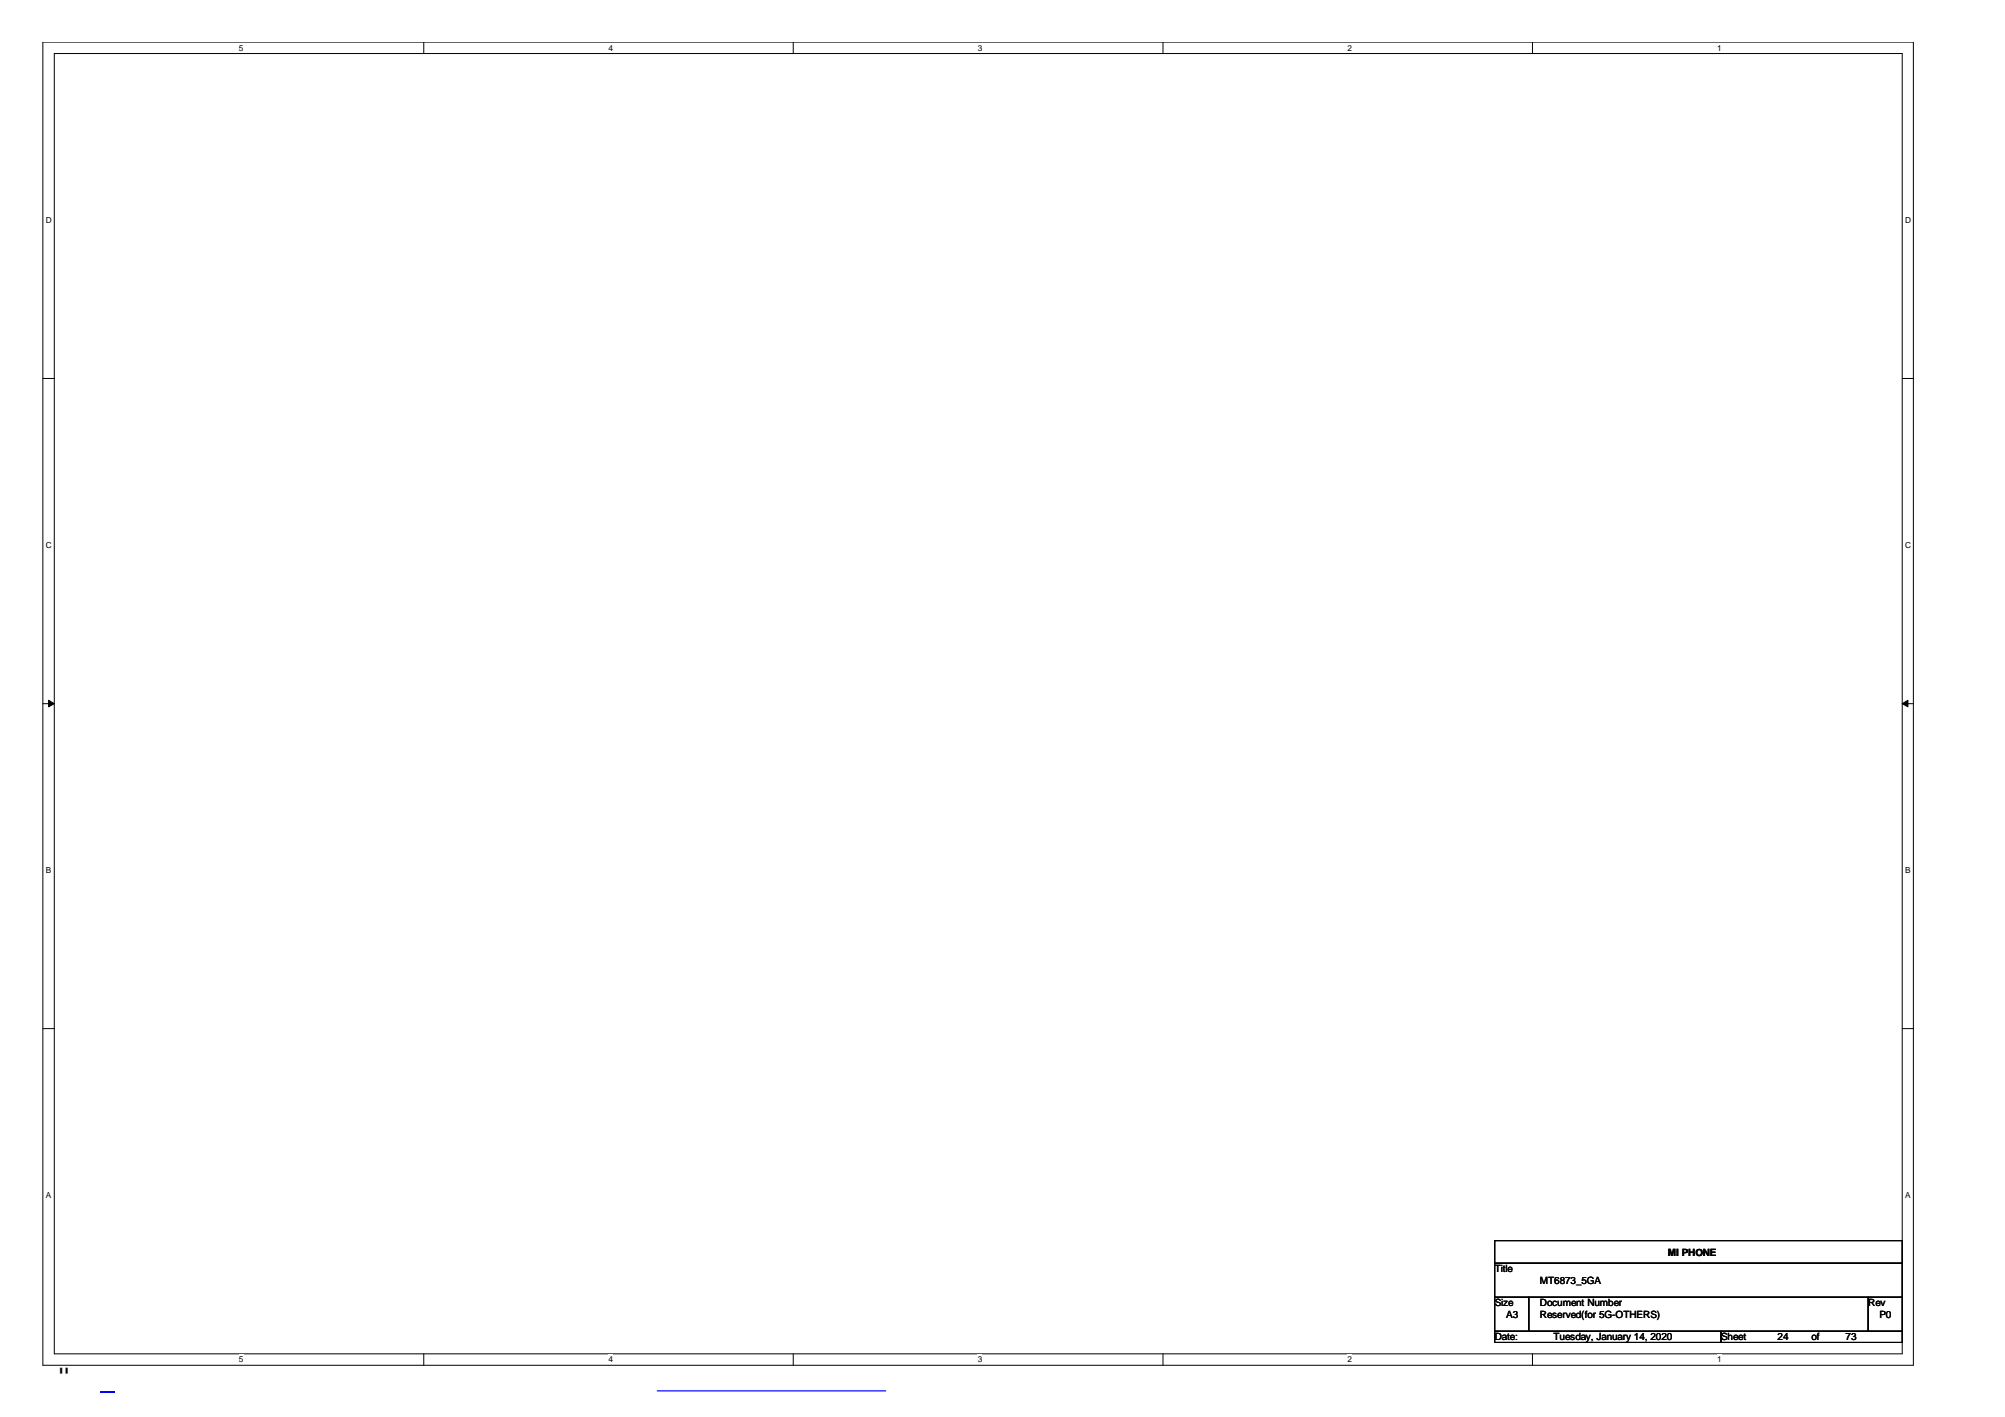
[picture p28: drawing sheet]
<svg xmlns="http://www.w3.org/2000/svg" width="297mm" height="210mm" viewBox="0 0 297 210" stroke-linecap="round" stroke-linejoin="round" font-family="sans-serif">
<defs><g id="words">
<text font-size="4.2" x="8.5" y="205.7">&quot;</text>
<g font-size="1.5">
<text x="247.1" y="186">MI PHONE</text>
<text x="252.3" y="186">NE</text>
<text x="221.4" y="188.5">Title</text>
<text x="221.4" y="188.5">T le</text>
<text x="221.4" y="188.5">T tle</text>
<text x="228.1" y="190.2">MT6873_5GA</text>
<text x="221.4" y="193.5">Size</text>
<text x="221.4" y="193.5">S</text>
<text x="223.1" y="195.2">A3</text>
<text x="228.1" y="193.5">Document Number</text>
<text x="228.1" y="195.2">Reserrved(for 5G-OTHERS)</text>
<text x="228.1" y="193.5">Doc</text>
<text x="228.1" y="195.2">Reserved(for 5G-OTHERS)</text>
<text x="228.1" y="193.5">D cument Number</text>
<text x="230" y="195.2">s</text>
<text x="232.8" y="193.5">e</text>
<text x="234.3" y="195.2">(f</text>
<text x="236.9" y="195.2">5</text>
<text x="239.1" y="193.5">er</text>
<text x="239.4" y="195.2">OTHERS)</text>
<text x="276.8" y="193.5">Rev</text>
<text x="277.8" y="193.5">ev</text>
<text x="278.4" y="195.2">P0</text>
<text x="221.4" y="198.6">Date:</text>
<text x="223.7" y="198.6">e:</text>
<text x="230.2" y="198.6">Tuesday, Januarry 14, 2020</text>
<text x="230.2" y="198.6">Tu sday, January 14, 2020</text>
<text x="230.2" y="198.6">Tu</text>
<text x="233.4" y="198.6">d</text>
<text x="244.5" y="198.6">2020</text>
<text x="255" y="198.6">Sheet</text>
<text x="256.8" y="198.6">eet</text>
<text x="263.4" y="198.6">24</text>
<text x="268.4" y="198.6">of</text>
<text x="273.4" y="198.6">73</text>
</g>
<g font-size="1.2">
<text x="35.4" y="7.5">5</text>
<text x="90.1" y="7.5">4</text>
<text x="144.9" y="7.5">3</text>
<text x="199.6" y="7.5">2</text>
<text x="254.4" y="7.5">1</text>
<text x="6.8" y="33.1">D</text>
<text x="282.2" y="33.1">D</text>
<text x="6.8" y="81.2">C</text>
<text x="282.2" y="81.2">C</text>
<text x="6.8" y="129.4">B</text>
<text x="282.2" y="129.4">B</text>
<text x="6.8" y="177.5">A</text>
<text x="282.2" y="177.5">A</text>
<text x="35.4" y="201.8">5</text>
<text x="90.1" y="201.8">4</text>
<text x="144.9" y="201.8">3</text>
<text x="199.6" y="201.8">2</text>
<text x="254.4" y="201.8">1</text>
</g>
</g></defs>
<path d="M6.3 6.2h277.2v196h-277.2zM8 7.9h273.8v192.6h-273.8z" fill="none" stroke="#000" stroke-width=".15"/>
<g fill="#fff">
<path d="M35.4 6.4h.6v1.4h-.6z"/>
<path d="M35.4 200.7h.6v1.4h-.6z"/>
</g>
<path d="M62.8 6.2v1.7M62.8 200.5v1.7" fill="none" stroke="#000" stroke-width=".15"/>
<g fill="#fff">
<path d="M90.1 6.4h.7v1.4h-.7z"/>
<path d="M90.1 200.7h.7v1.4h-.7z"/>
</g>
<path d="M117.5 6.2v1.7M117.5 200.5v1.7" fill="none" stroke="#000" stroke-width=".15"/>
<g fill="#fff">
<path d="M144.9 6.4h.6v1.4h-.6z"/>
<path d="M144.9 200.7h.6v1.4h-.6z"/>
</g>
<path d="M172.3 6.2v1.7M172.3 200.5v1.7" fill="none" stroke="#000" stroke-width=".15"/>
<g fill="#fff">
<path d="M199.6 6.4h.7v1.4h-.7z"/>
<path d="M199.6 200.7h.7v1.4h-.7z"/>
</g>
<path d="M227 6.2v1.7M227 200.5v1.7" fill="none" stroke="#000" stroke-width=".15"/>
<g fill="#fff">
<path d="M254.4 6.4h.6v1.4h-.6z"/>
<path d="M6.8 31.9h.8v1.4h-.8z"/>
<path d="M254.4 200.7h.6v1.4h-.6z"/>
<path d="M282.2 31.9h.9v1.4h-.9z"/>
<path d="M6.8 80.1h.8v1.4h-.8z"/>
<path d="M282.2 80.1h.9v1.4h-.9z"/>
</g>
<path d="M6.3 56.1h1.7M281.8 56.1h1.7" fill="none" stroke="#000" stroke-width=".15"/>
<g fill="#fff">
<path d="M6.8 128.2h.7v1.4h-.7z"/>
<path d="M282.2 128.2h.8v1.4h-.8z"/>
</g>
<path d="M6.3 104.2h1.7M281.8 104.2h1.7" fill="none" stroke="#000" stroke-width=".15"/>
<g fill="#000" stroke="#000" stroke-width=".15">
<path d="M7.2 103.7l.8 .5-.8 .5z" fill-rule="evenodd"/>
<path d="M281.8 104.2l.9-.5v1z" fill-rule="evenodd"/>
</g>
<g fill="#fff">
<path d="M6.8 176.4h.7v1.4h-.7z"/>
<path d="M282.2 176.4h.8v1.4h-.8z"/>
</g>
<path d="M6.3 152.4h1.7M281.8 152.4h1.7M221.4 183.8h60.4v3.3h-60.4zM221.4 187.1h60.4v5.1h-60.4zM221.4 192.2h5.1v5h-5.1zM221.4 197.2h33.6v1.7h-33.6zM226.5 192.2h50.3v5h-50.3zM255 197.2h26.8v1.7h-26.8zM276.8 192.2h5v5h-5z" fill="none" stroke="#000" stroke-width=".15"/>
<path d="M14.8 206.2h2.1" fill="none" stroke="#00f" stroke-width=".21"/>
<path d="M97.4 206h33.8" fill="none" stroke="#00f" stroke-width=".18"/>
<use href="#words"/>
</svg>
